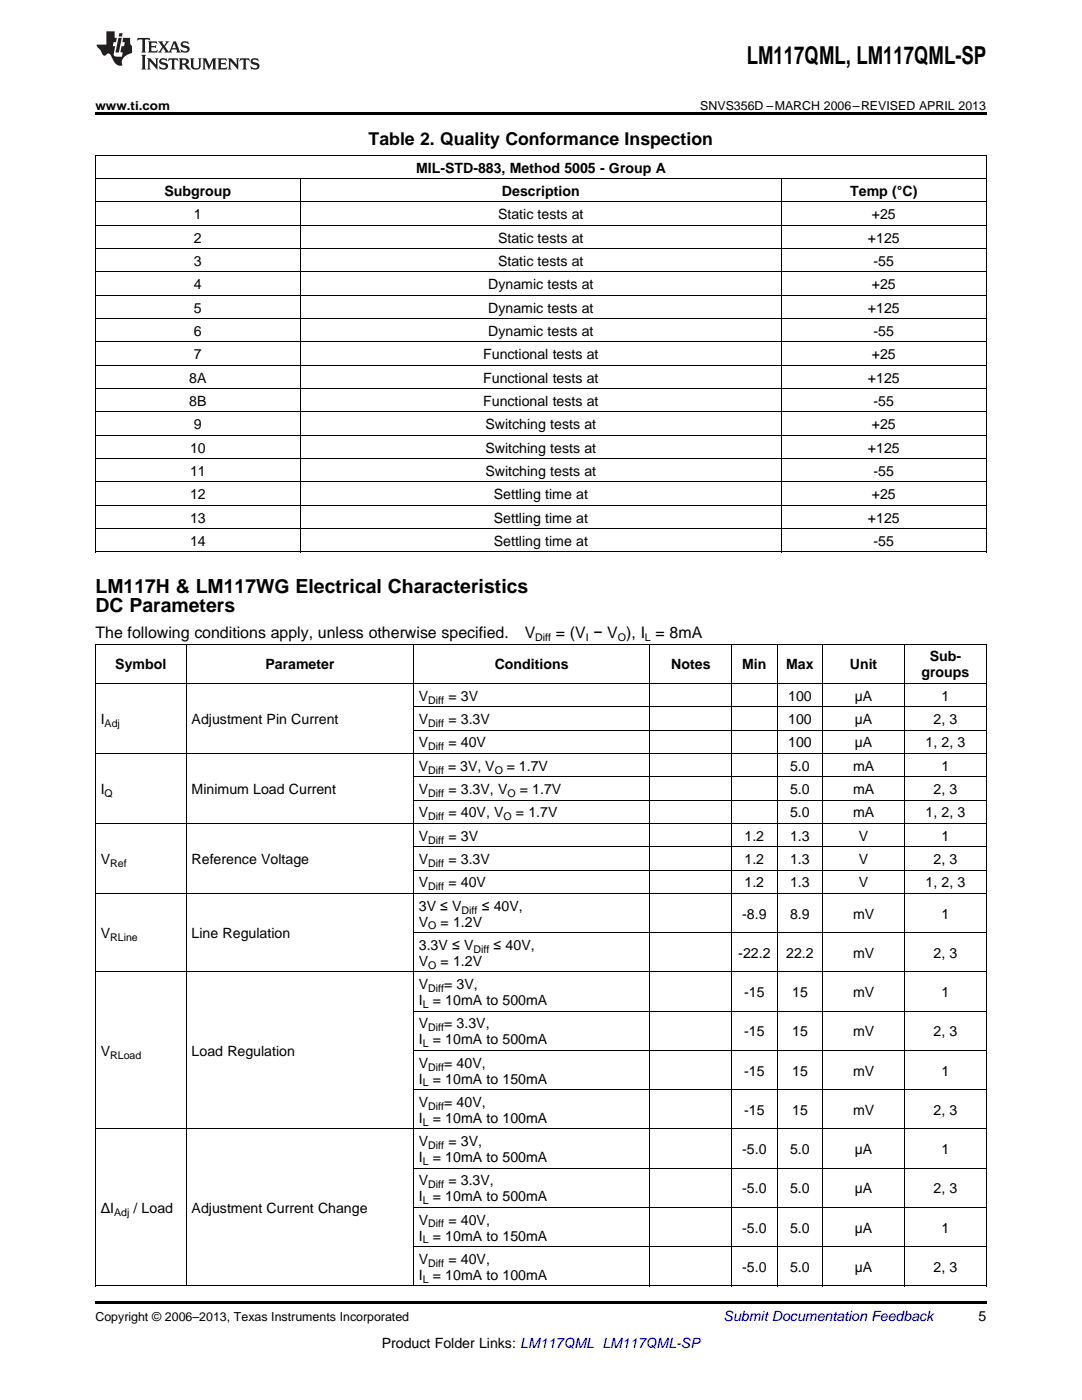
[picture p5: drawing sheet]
<svg xmlns="http://www.w3.org/2000/svg" width="216mm" height="279mm" viewBox="0 0 216 279" stroke-linecap="round" stroke-linejoin="round" font-family="sans-serif">
<defs><g id="words">
<text font-size="4.9" x="149" y="12.8">LM117QML, LM117QML-SP</text>
<g font-size="3.9">
<text x="19" y="118.3">LM117H &amp; LM117WG Electrical Characteristics</text>
<text x="19" y="122.2">DC Parameters</text>
</g>
<text font-size="3.5" x="73.6" y="28.9">Table 2. Quality Conformance Inspection</text>
<g font-size="3.2">
<text x="19" y="127.4">The following conditions apply, unless otherwise specified.</text>
<text x="104.7" y="127.4">V</text>
<text x="110.9" y="127.4">= (V − V ), I = 8mA</text>
</g>
<g font-size="2.8">
<text x="83" y="34.4">MIL-STD-883, Method 5005 - Group A</text>
<text x="32.8" y="39.1">Subgroup</text>
<text x="100.2" y="39.1">Description</text>
<text x="169.7" y="39.1">Temp (°C)</text>
<text x="38.7" y="43.7">1</text>
<text x="99.4" y="43.7">Static tests at</text>
<text x="174" y="43.7">+25</text>
<text x="38.7" y="48.4">2</text>
<text x="38.7" y="53.1">3</text>
<text x="99.4" y="48.4">Static tests at</text>
<text x="99.4" y="53.1">Static tests at</text>
<text x="173.2" y="48.4">+125</text>
<text x="174.3" y="53.1">-55</text>
<text x="38.7" y="57.7">4</text>
<text x="97.4" y="57.7">Dynamic tests at</text>
<text x="174" y="57.7">+25</text>
<text x="38.7" y="62.4">5</text>
<text x="97.4" y="62.4">Dynamic tests at</text>
<text x="173.2" y="62.4">+125</text>
<text x="38.7" y="67">6</text>
<text x="38.7" y="71.7">7</text>
<text x="96.4" y="71.7">Functional tests at</text>
<text x="97.4" y="67">Dynamic tests at</text>
<text x="174" y="71.7">+25</text>
<text x="174.3" y="67">-55</text>
<text x="37.7" y="76.3">8A</text>
<text x="96.4" y="76.3">Functional tests at</text>
<text x="173.2" y="76.3">+125</text>
<text x="37.7" y="81">8B</text>
<text x="96.4" y="81">Functional tests at</text>
<text x="174.3" y="81">-55</text>
<text x="38.7" y="85.7">9</text>
<text x="96.9" y="85.7">Switching tests at</text>
<text x="174" y="85.7">+25</text>
<text x="37.9" y="90.3">10</text>
<text x="37.9" y="95">11</text>
<text x="96.9" y="90.3">Switching tests at</text>
<text x="96.9" y="95">Switching tests at</text>
<text x="173.2" y="90.3">+125</text>
<text x="174.3" y="95">-55</text>
<text x="37.9" y="99.6">12</text>
<text x="98.5" y="99.6">Settling time at</text>
<text x="174" y="99.6">+25</text>
<text x="37.9" y="104.3">13</text>
<text x="98.5" y="104.3">Settling time at</text>
<text x="173.2" y="104.3">+125</text>
<text x="37.9" y="108.9">14</text>
<text x="98.5" y="108.9">Settling time at</text>
<text x="174.3" y="108.9">-55</text>
<text x="23" y="133.6">Symbol</text>
<text x="53" y="133.6">Parameter</text>
<text x="98.7" y="133.6">Conditions</text>
<text x="133.9" y="133.6">Notes</text>
<text x="148.1" y="133.6">Min</text>
<text x="156.9" y="133.6">Max</text>
<text x="169.6" y="133.6">Unit</text>
<text x="183.9" y="135.2">groups</text>
<text x="185.5" y="132">Sub-</text>
<text x="83.6" y="139.8">V</text>
<text x="89.5" y="139.8">= 3V</text>
<text x="157.3" y="139.8">100</text>
<text x="170.6" y="139.8">µA</text>
<text x="187.9" y="139.8">1</text>
<text x="20.1" y="144.5">I</text>
<text x="38.2" y="144.5">Adjustment Pin Current</text>
<text x="83.6" y="144.5">V</text>
<text x="83.6" y="149.2">V</text>
<text x="89.5" y="144.5">= 3.3V</text>
<text x="89.5" y="149.2">= 40V</text>
<text x="157.3" y="144.5">100</text>
<text x="157.3" y="149.2">100</text>
<text x="170.6" y="144.5">µA</text>
<text x="170.6" y="149.2">µA</text>
<text x="184.7" y="149.2">1, 2, 3</text>
<text x="186.3" y="144.5">2, 3</text>
<text x="83.6" y="153.8">V</text>
<text x="89.4" y="153.8">= 3V, V</text>
<text x="101.1" y="153.8">= 1.7V</text>
<text x="157.7" y="153.8">5.0</text>
<text x="170.2" y="153.8">mA</text>
<text x="187.9" y="153.8">1</text>
<text x="20.1" y="158.5">I</text>
<text x="38.2" y="158.5">Minimum Load Current</text>
<text x="83.6" y="158.5">V</text>
<text x="89.5" y="158.5">= 3.3V, V</text>
<text x="103.7" y="158.5">= 1.7V</text>
<text x="157.7" y="158.5">5.0</text>
<text x="170.2" y="158.5">mA</text>
<text x="186.3" y="158.5">2, 3</text>
<text x="83.6" y="163.1">V</text>
<text x="83.6" y="167.8">V</text>
<text x="89.5" y="163.1">= 40V, V</text>
<text x="89.5" y="167.8">= 3V</text>
<text x="102.9" y="163.1">= 1.7V</text>
<text x="148.6" y="167.8">1.2</text>
<text x="157.7" y="163.1">5.0</text>
<text x="157.7" y="167.8">1.3</text>
<text x="170.2" y="163.1">mA</text>
<text x="171.4" y="167.8">V</text>
<text x="184.7" y="163.1">1, 2, 3</text>
<text x="187.9" y="167.8">1</text>
<text x="20.1" y="172.4">V</text>
<text x="38.2" y="172.4">Reference Voltage</text>
<text x="83.6" y="172.4">V</text>
<text x="89.5" y="172.4">= 3.3V</text>
<text x="148.6" y="172.4">1.2</text>
<text x="157.7" y="172.4">1.3</text>
<text x="171.4" y="172.4">V</text>
<text x="186.3" y="172.4">2, 3</text>
<text x="83.6" y="177.1">V</text>
<text x="89.5" y="177.1">= 40V</text>
<text x="148.6" y="177.1">1.2</text>
<text x="157.7" y="177.1">1.3</text>
<text x="171.4" y="177.1">V</text>
<text x="184.7" y="177.1">1, 2, 3</text>
<text x="83.6" y="181.8">3V ≤ V</text>
<text x="83.6" y="184.9">V</text>
<text x="87.9" y="184.9">= 1.2V</text>
<text x="96.1" y="181.8">≤ 40V,</text>
<text x="148.1" y="183.3">-8.9</text>
<text x="157.7" y="183.3">8.9</text>
<text x="170.2" y="183.3">mV</text>
<text x="187.9" y="183.3">1</text>
<text x="20.1" y="187.3">V</text>
<text x="38.2" y="187.3">Line Regulation</text>
<text x="83.6" y="189.6">3.3V ≤ V</text>
<text x="98.5" y="189.6">≤ 40V,</text>
<text x="147.3" y="191.2">-22.2</text>
<text x="156.9" y="191.2">22.2</text>
<text x="170.2" y="191.2">mV</text>
<text x="186.3" y="191.2">2, 3</text>
<text x="83.6" y="192.8">V</text>
<text x="83.6" y="197.4">V</text>
<text x="87.9" y="192.8">= 1.2V</text>
<text x="88.6" y="197.4">= 3V,</text>
<text x="83.6" y="200.6">I</text>
<text x="86.4" y="200.6">= 10mA to 500mA</text>
<text x="148.5" y="199">-15</text>
<text x="158.1" y="199">15</text>
<text x="170.2" y="199">mV</text>
<text x="187.9" y="199">1</text>
<text x="83.6" y="205.2">V</text>
<text x="83.6" y="208.4">I</text>
<text x="86.4" y="208.4">= 10mA to 500mA</text>
<text x="88.6" y="205.2">= 3.3V,</text>
<text x="148.5" y="206.8">-15</text>
<text x="158.1" y="206.8">15</text>
<text x="170.2" y="206.8">mV</text>
<text x="186.3" y="206.8">2, 3</text>
<text x="20.1" y="210.7">V</text>
<text x="38.2" y="210.7">Load Regulation</text>
<text x="83.6" y="213.1">V</text>
<text x="88.6" y="213.1">= 40V,</text>
<text x="148.5" y="214.7">-15</text>
<text x="158.1" y="214.7">15</text>
<text x="170.2" y="214.7">mV</text>
<text x="187.9" y="214.7">1</text>
<text x="83.6" y="216.3">I</text>
<text x="83.6" y="220.9">V</text>
<text x="86.4" y="216.3">= 10mA to 150mA</text>
<text x="88.6" y="220.9">= 40V,</text>
<text x="83.6" y="224.1">I</text>
<text x="86.4" y="224.1">= 10mA to 100mA</text>
<text x="148.5" y="222.5">-15</text>
<text x="158.1" y="222.5">15</text>
<text x="170.2" y="222.5">mV</text>
<text x="186.3" y="222.5">2, 3</text>
<text x="83.6" y="228.7">V</text>
<text x="83.6" y="231.9">I</text>
<text x="86.4" y="231.9">= 10mA to 500mA</text>
<text x="89.5" y="228.7">= 3V,</text>
<text x="148.1" y="230.3">-5.0</text>
<text x="157.7" y="230.3">5.0</text>
<text x="170.6" y="230.3">µA</text>
<text x="187.9" y="230.3">1</text>
<text x="83.6" y="236.6">V</text>
<text x="83.6" y="239.7">I</text>
<text x="86.4" y="239.7">= 10mA to 500mA</text>
<text x="89.5" y="236.6">= 3.3V,</text>
<text x="148.1" y="238.2">-5.0</text>
<text x="157.7" y="238.2">5.0</text>
<text x="170.6" y="238.2">µA</text>
<text x="186.3" y="238.2">2, 3</text>
<text x="20.1" y="242.1">ΔI</text>
<text x="26.6" y="242.1">/ Load</text>
<text x="38.2" y="242.1">Adjustment Current Change</text>
<text x="83.6" y="244.4">V</text>
<text x="89.5" y="244.4">= 40V,</text>
<text x="148.1" y="246">-5.0</text>
<text x="157.7" y="246">5.0</text>
<text x="170.6" y="246">µA</text>
<text x="187.9" y="246">1</text>
<text x="83.6" y="247.6">I</text>
<text x="86.4" y="247.6">= 10mA to 150mA</text>
<text x="83.6" y="252.2">V</text>
<text x="83.6" y="255.4">I</text>
<text x="86.4" y="255.4">= 10mA to 100mA</text>
<text x="89.5" y="252.2">= 40V,</text>
<text x="148.1" y="253.8">-5.0</text>
<text x="157.7" y="253.8">5.0</text>
<text x="170.6" y="253.8">µA</text>
<text x="186.3" y="253.8">2, 3</text>
<text x="195.3" y="263.6">5</text>
<text x="76.2" y="269">Product Folder Links: LM117QML LM117QML-SP</text>
</g>
<text font-size="2.8" fill="#0000c8" x="144.4" y="263.6">Submit Documentation Feedback</text>
<g font-size="2.5">
<text x="19" y="21.9">www.ti.com</text>
<text x="139.7" y="21.9">SNVS356D –MARCH 2006–REVISED APRIL 2013</text>
<text x="19" y="263.6">Copyright © 2006–2013, Texas Instruments Incorporated</text>
</g>
<g font-size="2.1">
<text x="106.8" y="128">Diff</text>
<text x="116.9" y="128">I</text>
<text x="123.3" y="128">O</text>
<text x="128.7" y="128">L</text>
<text x="85.4" y="140.4">Diff</text>
<text x="20.9" y="145.1">Adj</text>
<text x="85.4" y="145.1">Diff</text>
<text x="85.4" y="149.7">Diff</text>
<text x="85.4" y="154.4">Diff</text>
<text x="98.7" y="154.4">O</text>
<text x="20.9" y="159">Q</text>
<text x="85.4" y="159">Diff</text>
<text x="101.2" y="159">O</text>
<text x="85.4" y="163.7">Diff</text>
<text x="100.5" y="163.7">O</text>
<text x="22" y="173">Ref</text>
<text x="85.4" y="168.3">Diff</text>
<text x="85.4" y="173">Diff</text>
<text x="85.4" y="177.7">Diff</text>
<text x="85.4" y="185.5">O</text>
<text x="92.1" y="182.3">Diff</text>
<text x="22" y="187.8">RLine</text>
<text x="94.5" y="190.1">Diff</text>
<text x="85.4" y="193.3">O</text>
<text x="85.4" y="198">Diff</text>
<text x="84.3" y="201.2">L</text>
<text x="84.3" y="209">L</text>
<text x="85.4" y="205.8">Diff</text>
<text x="22" y="211.3">RLoad</text>
<text x="85.4" y="213.6">Diff</text>
<text x="84.3" y="216.8">L</text>
<text x="85.4" y="221.5">Diff</text>
<text x="84.3" y="224.6">L</text>
<text x="84.3" y="232.5">L</text>
<text x="85.4" y="229.3">Diff</text>
<text x="85.4" y="237.1">Diff</text>
<text x="22.8" y="242.6">Adj</text>
<text x="84.3" y="240.3">L</text>
<text x="85.4" y="245">Diff</text>
<text x="84.3" y="248.1">L</text>
<text x="84.3" y="256">L</text>
<text x="85.4" y="252.8">Diff</text>
</g>
</g></defs>
<path d="M19 22.5h177.8v.5h-177.8zM19 259.7h177.8v.5h-177.8z" fill="#000"/>
<g fill="none" stroke="#000" stroke-width=".2">
<path d="M19 35.6h177.8M19 31h177.8M19.1 31v79.2M59.9 35.7v74.5M155.9 35.7v74.5M196.8 31v79.2M19 58.9h177.8M19 54.3h177.8M19 49.6h177.8M19 45h177.8M19 40.3h177.8M19 77.6h177.8"/>
<path d="M19 72.9h177.8M19 68.2h177.8M19 63.6h177.8M19 96.2h177.8M19 91.5h177.8M19 86.9h177.8M19 82.2h177.8M19 110.2h177.8M19 105.5h177.8M19 100.8h177.8M19 136.4h177.8M19 128.6h177.8"/>
<path d="M19.1 128.6v128.1M37.1 128.6v128.1M82.5 128.6v128.1M129.7 128.6v128.1M146 128.6v128.1M155.1 128.6v128.1M164.1 128.6v128.1M180.5 128.6v128.1M196.8 128.6v128.1M19 150.4h177.8M82.5 159.7h114.3M82.5 155h114.3"/>
<path d="M82.5 145.7h114.3M82.5 141.1h114.3M19 178.3h177.8M19 164.3h177.8M82.5 173.7h114.3M82.5 169h114.3M19 194h177.8M82.5 186.1h114.3M82.5 217.5h114.3M82.5 209.6h114.3M82.5 201.8h114.3M19 225.3h177.8"/>
<path d="M82.5 233.1h114.3M19 256.6h177.8M82.5 248.8h114.3M82.5 241h114.3"/>
</g>
<g fill="#231f20">
<path d="M27.5 7.6l-.1 .5 .4-.2h.6v.1v2.1l-.2 .4h1l-.3-.4v-2.1l.1-.1h.5l.5 .2-.2-.5zM29.5 8.3l.2 .3v1.5l-.2 .4h1.8l.2-.6a1.04 1.04 0 0 1-1.3 .2v-.7h.6l.3 .2v-.6l-.3 .2h-.6v-.6l.8-.1 .4 .3-.2-.5zM31.5 8.3l.9 1.1-.9 1.1h.8l-.2-.2 .5-.7 .4 .7-.2 .2h1.5l-.1-.2 .1-.4h.9l.1 .4-.2 .2h1l-.3-.3-.7-1.9h-.5l-.9 2-.8-1 .9-1h-.8l.1 .3-.3 .5-.4-.6 .2-.2zM34.7 8.6l.4 1h-.7zM36.3 8.4a.63 .63 0 0 0-.2 .7 .63 .63 0 0 0 .6 .4l.6 .2 .1 .2a.75 .75 0 0 1-.7 .4 .75 .75 0 0 1-.6-.5l.1 .7 .1-.1a1.11 1.11 0 0 0 1.5-.6 1.13 1.13 0 0 0-1.2-.8l-.1-.4a1.04 1.04 0 0 1 1.2 .2l-.2-.5-.1 .1-.5-.2zM28.2 10.9l.2 .4v2.2l-.2 .4h1l-.3-.4v-2.2l.3-.4zM29.3 11.6l.3 .4v1.5l-.3 .4h.8l-.2-.4v-1.3l1.5 1.7v-1.9l.2-.4h-.7l.2 .4v.9l-1.1-1.3zM32 11.8a.62 .62 0 0 0-.2 .7 .62 .62 0 0 0 .6 .4l.6 .1 .1 .3a.76 .76 0 0 1-.7 .3 .76 .76 0 0 1-.6-.4l.1 .7 .1-.1a1.11 1.11 0 0 0 1.5-.6 1.13 1.13 0 0 0-1.2-.8l-.1-.4a1.04 1.04 0 0 1 1.2 .2l-.2-.6-.1 .1-.5-.1zM33.7 11.6l-.2 .6a.61 .61 0 0 1 .8-.3v1.6l-.2 .4h.9l-.2-.4v-1.6a.63 .63 0 0 1 .8 .3l-.2-.6zM35.6 11.6l.3 .4v1.5l-.3 .4h1l-.2-.2v-.8l.5 .2a.76 .76 0 0 0 1.2 .7l-1-1a.58 .58 0 0 0 .6-.5 .58 .58 0 0 0-.5-.6zM36.4 11.9h.1a.45 .45 0 0 1 .5 .1 .45 .45 0 0 1 .1 .5l-.7 .2zM37.9 11.6l.2 .2a2.17 2.17 0 0 0 .3 1.9 .99 .99 0 0 0 1.6-.6v-1.1l.2-.4h-.7l.2 .2a1.92 1.92 0 0 1-.2 1.8 .6 .6 0 0 1-.9-.5v-1.1l.2-.4zM40.4 11.6l.2 .4v1.5l-.2 .4h.7l-.2-.4v-1.4l.8 1.8 .8-1.8v1.4l-.2 .4h.9l-.2-.4v-1.5l.2-.4h-.8l-.6 1.5-.6-1.5zM43.4 11.6l.2 .4v1.5l-.2 .4h1.8l.2-.6a1.04 1.04 0 0 1-1.3 .1v-.6h.5l.4 .2v-.6l-.4 .2h-.5v-.7h.8l.3 .3-.1-.6zM45.5 11.6l.2 .4v1.5l-.2 .4h.7l-.2-.4v-1.3l1.5 1.7v-1.9l.2-.4h-.7l.2 .4v.9l-1.1-1.3zM47.9 11.6l-.1 .6a.61 .61 0 0 1 .8-.3v1.6l-.3 .4h1l-.3-.4 .1-1.6a.63 .63 0 0 1 .7 .3l-.1-.6zM50.2 11.8a.62 .62 0 0 0-.2 .7 .62 .62 0 0 0 .6 .4l.6 .1 .2 .3a.76 .76 0 0 1-.8 .3 .76 .76 0 0 1-.6-.4l.1 .7 .2-.1a1.11 1.11 0 0 0 1.5-.6 1.13 1.13 0 0 0-1.3-.8l-.1-.4a1.04 1.04 0 0 1 1.2 .2l-.1-.6-.2 .1-.5-.1z"/>
<path d="M21.2 6.3v2.6h-1.9l.1 .4 .7 .9a.91 .91 0 0 0 1 .8 .56 .56 0 0 1 .5-.3 .56 .56 0 0 1 .5 .3l.4 .8a1.53 1.53 0 0 0 1.9 1.2 1.54 1.54 0 0 1 1-2.1l.9-.3v-1.4a1.52 1.52 0 0 1-.3-1.6h-1.4l-.2 .8h.5l-.2 .8h-.4l-.2 1v.2l.4 .1-.2 .8a1.93 1.93 0 0 1-1.6-.3l.3-1.8h-.5l.2-.8h.4l.2-.8h-.4v-1.3zM23.6 7.6l-.6 2.9h.7l.6-2.9zM23.8 6.6l-.1 .7h.6l.2-.7z"/>
</g>
<use href="#words"/>
</svg>
